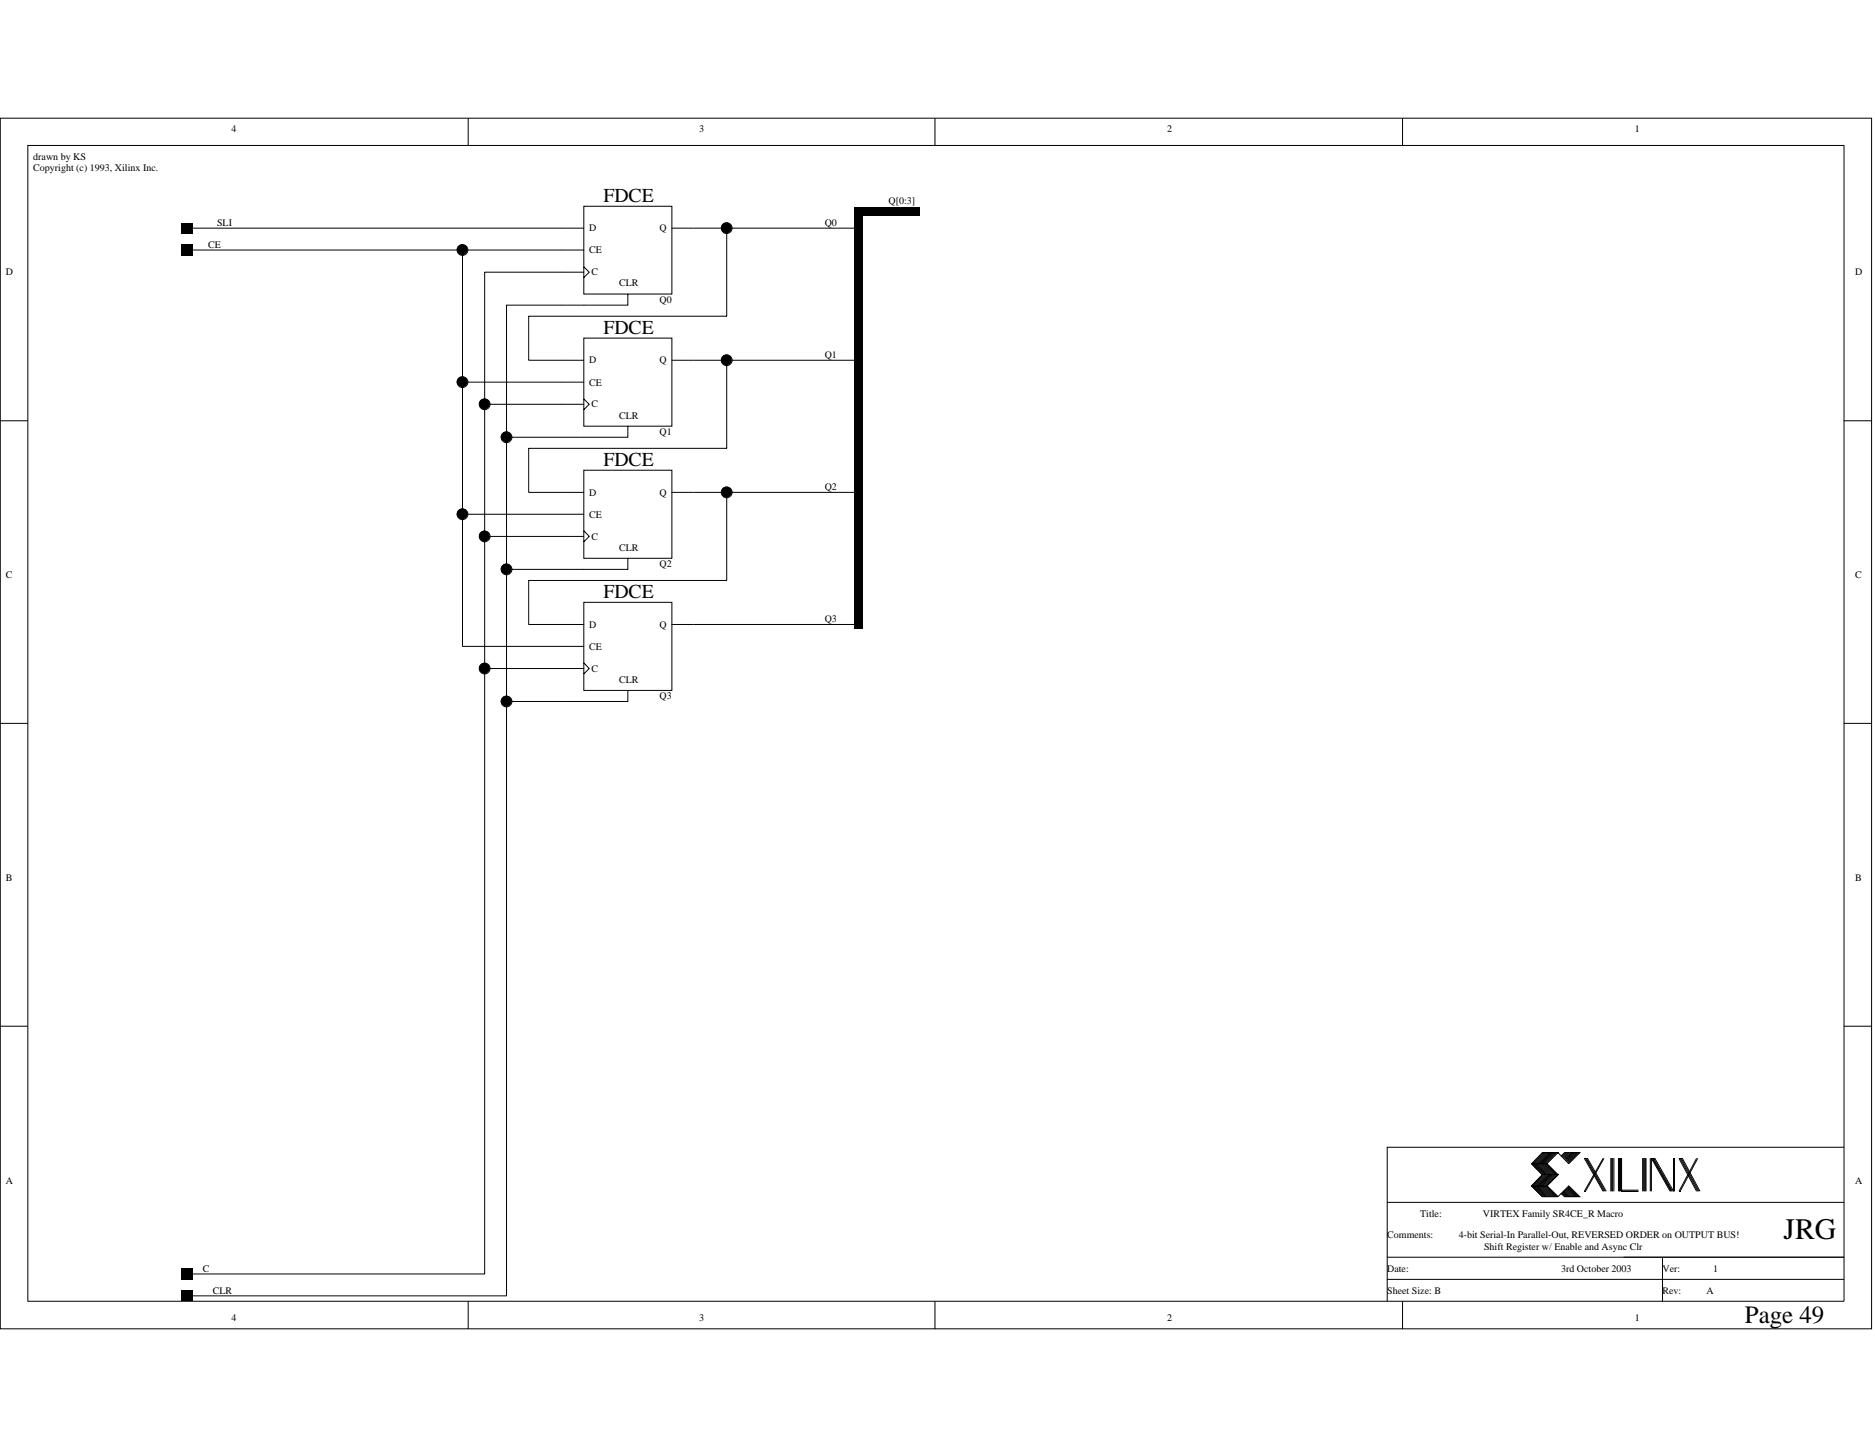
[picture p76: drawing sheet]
<svg xmlns="http://www.w3.org/2000/svg" width="279mm" height="216mm" viewBox="0 0 279 216" stroke-linecap="round" stroke-linejoin="round" font-family="sans-serif">
<defs><g id="words">
<text font-size="4.4" x="265.8" y="184.7">JRG</text>
<text font-size="3.7" x="260" y="197.1">Page 49</text>
<g font-size="2.9">
<text x="89.9" y="30.1">FDCE</text>
<text x="89.9" y="49.7">FDCE</text>
<text x="89.9" y="69.4">FDCE</text>
<text x="89.9" y="89.1">FDCE</text>
</g>
<g font-size="1.5">
<text x="5" y="23.8">drawn by KS</text>
<text x="34.5" y="19.7">4</text>
<text x="104.2" y="19.7">3</text>
<text x="173.9" y="19.7">2</text>
<text x="243.6" y="19.7">1</text>
<text x="5" y="25.4">Copyright (c) 1993, Xilinx Inc.</text>
<text x="32.3" y="33.7">SLI</text>
<text x="87.8" y="34.5">D</text>
<text x="98.3" y="34.5">Q</text>
<text x="122.9" y="33.7">Q0</text>
<text x="132.4" y="30.4">Q[0:3]</text>
<text x=".8" y="41">D</text>
<text x="31" y="36.9">CE</text>
<text x="87.8" y="37.8">CE</text>
<text x="88.1" y="41">C</text>
<text x="276.4" y="41">D</text>
<text x="92.2" y="42.7">CLR</text>
<text x="98.3" y="45.1">Q0</text>
<text x="122.9" y="53.3">Q1</text>
<text x="87.8" y="57.4">CE</text>
<text x="87.8" y="54.1">D</text>
<text x="98.3" y="54.1">Q</text>
<text x="88.1" y="60.7">C</text>
<text x="92.2" y="62.4">CLR</text>
<text x="98.3" y="64.8">Q1</text>
<text x="87.8" y="77.1">CE</text>
<text x="87.8" y="73.8">D</text>
<text x="98.3" y="73.8">Q</text>
<text x="122.9" y="73">Q2</text>
<text x="88.1" y="80.4">C</text>
<text x="92.2" y="82">CLR</text>
<text x=".8" y="86.1">C</text>
<text x="98.3" y="84.5">Q2</text>
<text x="276.4" y="86.1">C</text>
<text x="87.8" y="93.5">D</text>
<text x="98.3" y="93.5">Q</text>
<text x="122.9" y="92.7">Q3</text>
<text x="87.8" y="96.8">CE</text>
<text x="88.1" y="100.1">C</text>
<text x="92.2" y="101.7">CLR</text>
<text x="98.3" y="104.2">Q3</text>
<text x=".8" y="131.2">B</text>
<text x="276.4" y="131.2">B</text>
<text x=".8" y="176.4">A</text>
<text x="276.4" y="176.4">A</text>
<text x="206.7" y="184.5">Comments:</text>
<text x="211.6" y="181.3">Title:</text>
<text x="217.4" y="184.5">4-bit Serial-In Parallel-Out, REVERSED ORDER on OUTPUT BUS!</text>
<text x="221" y="181.3">VIRTEX Family SR4CE_R Macro</text>
<text x="30.2" y="189.5">C</text>
<text x="206.7" y="189.5">Date:</text>
<text x="221.1" y="186.2">Shift Register w/ Enable and Async Clr</text>
<text x="232.6" y="189.5">3rd October 2003</text>
<text x="247.7" y="189.5">Ver:</text>
<text x="255.3" y="189.5">1</text>
<text x="31.7" y="192.7">CLR</text>
<text x="34.5" y="196.8">4</text>
<text x="104.2" y="196.8">3</text>
<text x="173.9" y="196.8">2</text>
<text x="206.7" y="192.7">Sheet Size: B</text>
<text x="243.6" y="196.8">1</text>
<text x="247.7" y="192.7">Rev:</text>
<text x="254.3" y="192.7">A</text>
</g>
</g></defs>
<g fill="none" stroke="#000" stroke-width=".15">
<path d="M0 17.6h278.9v180.4h-278.9zM69.8 17.6v4.1M139.3 17.6v4.1M209 17.6v4.1M4.1 21.7h270.7M4.1 21.6v172.3M27.9 34h59.1M27.9 37.3h59.1M68.9 37.2v59.1h18.1M87 30.7h13.1v13.1h-13.1zM87 39.8l.8 .8-.8 .8M100.1 34h27.9"/>
<path d="M108.3 34v13.1M274.8 21.6v172.3h-270.7M68.9 56.9h18.1M72.2 40.5v149.3M72.2 40.6h14.8M75.5 45.5h11.5M75.5 45.4v147.7M78.8 47.1v6.6h8.2M78.8 47.1h29.5M87 50.4h13.1v13.1h-13.1zM87 59.4l.8 .8-.8 .8M93.6 43.8v1.7h-6.6"/>
<path d="M100.1 53.7h27.9M108.3 53.6v13.2M0 62.7h4.1M68.9 76.6h18.1M72.2 79.9h14.8M72.2 60.2h14.8M75.5 65.2h11.5M78.8 66.8v6.6h8.2M78.8 66.8h29.5M87 70.1h13.1v13.1h-13.1zM87 79.1l.8 .8-.8 .8M93.6 63.5v1.7h-6.6"/>
<path d="M100.1 73.4h27.9M108.3 73.3v13.2M274.7 62.7h4.2M72.2 99.6h14.8M75.5 84.8h11.5M78.8 86.4v6.6h8.2M78.8 86.5h29.5M87 89.7h13.1v13.2h-13.1zM87 98.8l.8 .8-.8 .8M93.6 83.2v1.6h-6.6M100.1 93h27.9M0 107.8h4.1"/>
<path d="M75.5 104.5h11.5M93.6 102.9v1.6h-6.6M274.7 107.8h4.2M0 152.9h4.1M274.7 152.9h4.2M206.7 179.2h68.1M228.2 176.7l1.6 1.6h2.4M228.2 173.4l1.6 1.6-1.6 1.7M228.2 176.7h2.3M228.2 173.4h2.3M230 171.7l-1.6 1.7 1.6 1.6-1.6 1.7 1.6 1.6M230.2 171.7l-1.7 1.7 1.7 1.6-1.7 1.7 1.7 1.6"/>
<path d="M230.3 171.7l-1.6 1.7 1.6 1.6-1.6 1.7 1.6 1.6M230.5 171.7l-1.6 1.7 1.6 1.6-1.6 1.7 1.6 1.6M230.7 171.7l-1.7 1.7 1.7 1.6-1.7 1.7 1.7 1.6M230.8 171.7l-1.6 1.7 1.6 1.6-1.6 1.7 1.6 1.6M231 171.7l-1.6 1.7 1.6 1.6-1.6 1.7 1.6 1.6M231.1 171.7l-1.6 1.7 1.6 1.6-1.6 1.7 1.6 1.6M231.3 171.7l-1.6 1.7 1.6 1.6-1.6 1.7 1.6 1.6M231.5 171.7l-1.7 1.7 1.7 1.6-1.7 1.7 1.7 1.6M231.6 171.7l-1.6 1.7 1.6 1.6-1.6 1.7 1.6 1.6M231.8 171.7l-1.6 1.7 1.6 1.6-1.6 1.7 1.6 1.6M232 171.7l-1.7 1.7 1.7 1.6-1.7 1.7 1.7 1.6M232.2 171.7h-2.4l-1.6 1.7"/>
<path d="M232.6 172.3l.5-.6h2.3l-1.6 1.7-1.6-1.7-1.7 1.7 1.7 1.6-1.7 1.7 1.7 1.6 1.6-1.6 1.6 1.6h-2.3l-.5-.5M232.8 177.7l.7 .6M232.8 177.8l.5 .5M233 177.5l.8 .8M233 177.7l.6 .6M233.1 177.3l1 1M233.1 177.5l.8 .8M233.3 177.2l1.1 1.1M233.3 177.3l1 1M233.3 171.7l-.5 .6M233.5 177l1.3 1.3M233.5 177.2l1.1 1.1"/>
<path d="M233.5 171.7l-.7 .7M233.6 176.9l1.5 1.4M233.6 177l1.3 1.3M233.6 171.7l-.6 .7M233.8 176.9l1.4 1.4M233.8 171.7l-.8 .9M233.9 171.7l-.8 .9M234.1 171.7l-1 1.1M234.3 171.7l-1 1.1M234.4 171.7l-1.1 1.2M234.6 171.7l-1.1 1.2M234.8 171.7l-1.3 1.4"/>
<path d="M234.9 171.7l-1.3 1.4M235.1 171.7l-1.5 1.5M235.2 171.7l-1.4 1.5M236.1 172.6l2.8 4.9M236.3 172.6l2.7 4.9M236.4 172.6l2.8 4.9M236.6 172.6l2.8 4.9M238.9 172.6l-2.8 4.9M239 172.6l-2.7 4.9M240 172.6v4.9M240.2 172.6v4.9M240.3 172.6v4.9"/>
<path d="M240.5 172.6v4.9M241.2 172.6v4.9M241.3 172.6v4.9M241.5 172.6v4.9M241.6 177.5h2.5M241.6 177.3h2.5M241.6 172.6v4.9M244.8 172.6v4.9M244.9 172.6v4.9M245.1 172.6v4.9M245.3 172.6v4.9M245.9 172.6v4.9"/>
<path d="M246.1 172.6l2.8 4.9M246.1 172.6v4.9M246.3 172.6l2.7 4.9M246.4 172.6l2.8 4.9M249.4 172.6v4.9l-2.8-4.9M249.5 172.6v4.9M250.2 172.6l2.6 4.9M250.4 172.6l2.6 4.9M250.5 172.6l2.7 4.9M250.7 172.6l2.6 4.9M252.8 172.6l-2.6 4.9M253 172.6l-2.6 4.9"/>
<path d="M274.8 170.9h-68.1v23M27.9 189.8h44.4M27.9 193.1h47.6M69.8 193.9v4.1M139.3 193.9v4.1M206.7 190.6h68.1M206.7 187.3h68.1M209 193.9v4.1M247.7 187.3v6.6"/>
<circle cx="68.9" cy="37.2" r=".81"/>
<circle cx="108.3" cy="34" r=".81"/>
<circle cx="68.9" cy="56.9" r=".81"/>
<circle cx="108.3" cy="53.7" r=".81"/>
<circle cx="68.9" cy="76.6" r=".81"/>
<circle cx="72.2" cy="79.9" r=".81"/>
<circle cx="72.2" cy="60.2" r=".81"/>
<circle cx="75.5" cy="65.1" r=".81"/>
<circle cx="108.3" cy="73.4" r=".81"/>
<circle cx="72.2" cy="99.6" r=".81"/>
<circle cx="75.5" cy="84.8" r=".81"/>
<circle cx="75.5" cy="104.5" r=".81"/>
</g>
<path d="M27.1 33.2h1.6v1.6h-1.6zM27.1 36.4h1.6v1.7h-1.6zM127.3 31.5h1.4v2.5h-1.4zM127.3 30.9h1.4v1.3h-1.4zM128 30.9h9v1.3h-9zM127.3 34h1.4v19.7h-1.4zM127.3 53.7h1.4v19.7h-1.4zM127.3 73.4h1.4v19.6h-1.4zM127.3 92.4h1.4v1.3h-1.4zM27.1 189h1.6v1.6h-1.6zM27.1 192.3h1.6v1.6h-1.6z" fill="#000"/>
<g fill="#000">
<circle cx="68.9" cy="37.2" r=".8"/>
<circle cx="108.3" cy="33.9" r=".8"/>
<circle cx="68.9" cy="56.9" r=".8"/>
<circle cx="108.3" cy="53.6" r=".8"/>
<circle cx="68.9" cy="76.6" r=".8"/>
<circle cx="72.2" cy="60.2" r=".8"/>
<circle cx="72.2" cy="79.9" r=".8"/>
<circle cx="75.4" cy="65.1" r=".8"/>
<circle cx="108.3" cy="73.3" r=".8"/>
<circle cx="72.2" cy="99.6" r=".8"/>
<circle cx="75.4" cy="84.8" r=".8"/>
<circle cx="75.4" cy="104.5" r=".8"/>
</g>
<use href="#words"/>
</svg>
